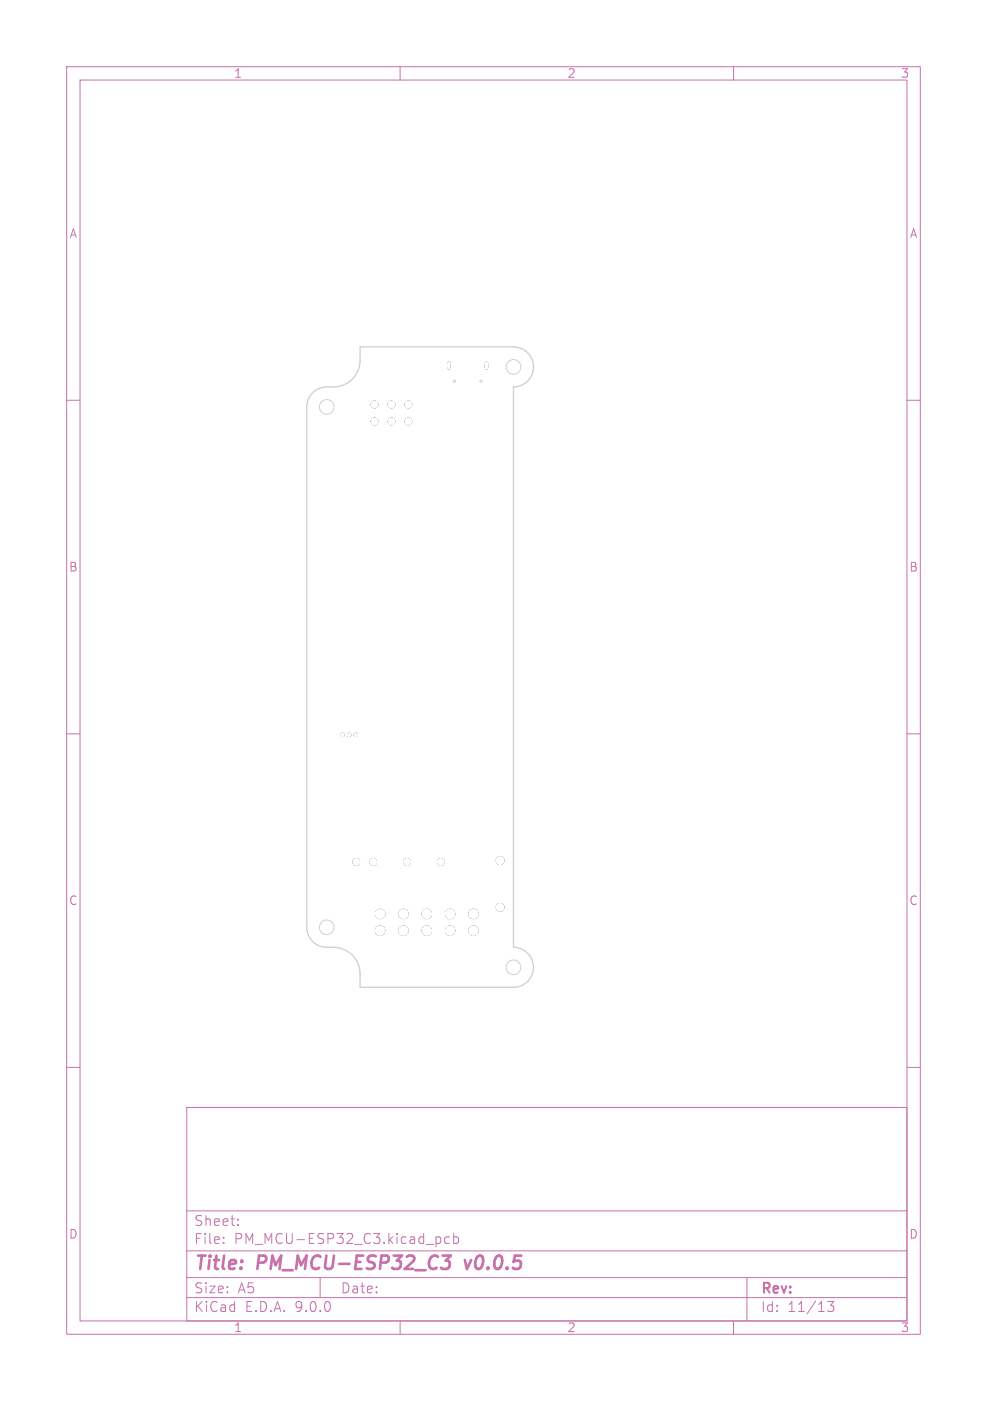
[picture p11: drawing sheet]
<svg xmlns="http://www.w3.org/2000/svg" width="148mm" height="210mm" viewBox="0 0 148 210" stroke-linecap="round" stroke-linejoin="round" font-family="sans-serif">
<defs><g id="words">
<g font-size="2.8" fill="#c872ab">
<text x="29" y="190.9">Title:</text>
<text x="38.7" y="190.9">PM_MCU-ESP32_C3</text>
<text x="70.6" y="190.9">v0.0.5</text>
</g>
<g font-size="2.1" fill="#c872ab">
<text x="29" y="184">Sheet:</text>
<text x="29" y="186.7">File:</text>
<text x="35.1" y="186.7">PM_MCU-ESP32_C3.kicad_pcb</text>
<text x="29" y="196.9">KiCad</text>
<text x="29" y="194.1">Size:</text>
<text x="35.7" y="194.1">A5</text>
<text x="36.7" y="196.9">E.D.A.</text>
<text x="44.3" y="196.9">9.0.0</text>
<text x="51" y="194.1">Date:</text>
<text x="114" y="194.3">Rev:</text>
<text x="114" y="196.9">Id:</text>
<text x="118.1" y="196.9">11/13</text>
</g>
<g font-size="1.8" fill="#c872ab">
<text x="35" y="11.9">1</text>
<text x="85" y="11.9">2</text>
<text x="135" y="11.9">3</text>
<text x="10.3" y="35.9">A</text>
<text x="136.4" y="35.9">A</text>
<text x="10.3" y="85.9">B</text>
<text x="136.3" y="85.9">B</text>
<text x="10.3" y="135.9">C</text>
<text x="136.3" y="135.9">C</text>
<text x="10.3" y="185.9">D</text>
<text x="136.3" y="185.9">D</text>
<text x="35" y="199.9">1</text>
<text x="85" y="199.9">2</text>
<text x="135" y="199.9">3</text>
</g>
</g></defs>
<g fill="none" stroke="#c872ab" stroke-width=".15">
<path d="M10 10h128v190h-128zM12 12h124v186h-124zM60 10v2M110 10v2M10 60h2M136 60h2M10 110h2M136 110h2M10 160h2M28 166h108v32h-108zM136 160h2M28 194.5h108"/>
<path d="M28 191.5h108M28 187.5h108M28 181.5h108M33.5 186.3v.1M33.5 185.5v.1M35.7 183.6v.1M35.7 182.8v.1M48 191.5v3M60 198v2M65.5 185.4l.5 .1 .1 .2-.1 .6-.2 .1h-.3M67.4 185.5l-.4-.1-.3 .3v.4l.1 .2h.6M68 185.5l.5-.1 .2 .3v.4l-.1 .2h-.6"/>
<path d="M68 184.9v1.5M110 198v2M112 191.5v6.5M124.1 195.1h.9l-.5 .6a.41 .41 0 0 1 .5 .3v.3l-.1 .2-.6 .1-.2-.1"/>
</g>
<path d="M66.4 188.2h1.2l-.8 .8h.3l.3 .2v.6l-.4 .4h-.6M69.7 188.9l.3 1.3" fill="none" stroke="#c872ab" stroke-width=".4"/>
<g fill="#000" stroke="#000" stroke-width=".15">
<circle cx="56.2" cy="63.2" r=".5"/>
<circle cx="56.2" cy="60.6" r=".5"/>
<circle cx="58.7" cy="60.6" r=".5"/>
<circle cx="58.7" cy="63.2" r=".5"/>
<circle cx="61.2" cy="63.2" r=".5"/>
<circle cx="61.2" cy="60.6" r=".5"/>
<circle cx="51.3" cy="110.2" r=".25"/>
<circle cx="52.3" cy="110.2" r=".25"/>
<circle cx="53.3" cy="110.2" r=".25"/>
<circle cx="53.4" cy="129.2" r=".5"/>
<circle cx="56" cy="129.2" r=".5"/>
<circle cx="57" cy="139.5" r=".7"/>
<circle cx="57" cy="137" r=".7"/>
<circle cx="60.5" cy="139.5" r=".7"/>
<circle cx="60.5" cy="137" r=".7"/>
<circle cx="61" cy="129.2" r=".5"/>
<circle cx="64" cy="139.5" r=".7"/>
<circle cx="64" cy="137" r=".7"/>
<circle cx="66.1" cy="129.2" r=".5"/>
<circle cx="67.5" cy="139.5" r=".7"/>
<circle cx="67.5" cy="137" r=".7"/>
<circle cx="71" cy="139.5" r=".7"/>
<circle cx="71" cy="137" r=".7"/>
<circle cx="75" cy="136" r=".57"/>
<circle cx="75" cy="129" r=".58"/>
</g>
<path d="M67.3 54.4v.7M73 54.4v.7" fill="none" stroke="#000" stroke-width=".5"/>
<path d="M46.9 58.9a3 3 0 0 1 2.1-.9 4.3 4.3 0 0 0 4.3-1.7l.5-.9 .1-.7 .1-2.7h23a3 3 0 0 1 3 3 3 3 0 0 1-3 3v84a3 3 0 0 1 3 3 3 3 0 0 1-3 3h-23v-2a4 4 0 0 0-4-4h-1a3 3 0 0 1-3-3v-78a3 3 0 0 1 .9-2.1z" fill="none" stroke="#d0d2cd" stroke-width=".2"/>
<g fill="none" stroke="#d0d2cd" stroke-width=".15">
<circle cx="68.1" cy="57.1" r=".17"/>
<circle cx="72.1" cy="57.1" r=".17"/>
<circle cx="77" cy="55" r="1.1"/>
<circle cx="49" cy="61" r="1.1"/>
<circle cx="49" cy="139" r="1.1"/>
<circle cx="77" cy="145" r="1.1"/>
</g>
<g fill="#d0d2cd" stroke="#d0d2cd" stroke-width=".15">
<circle cx="61.2" cy="63.2" r=".5"/>
<circle cx="58.7" cy="63.2" r=".5"/>
<circle cx="56.2" cy="63.2" r=".5"/>
<circle cx="61.2" cy="60.6" r=".5"/>
<circle cx="58.7" cy="60.6" r=".5"/>
<circle cx="56.2" cy="60.6" r=".5"/>
<circle cx="57" cy="137" r=".7"/>
<circle cx="60.5" cy="137" r=".7"/>
<circle cx="64" cy="137" r=".7"/>
<circle cx="67.5" cy="137" r=".7"/>
<circle cx="71" cy="137" r=".7"/>
<circle cx="57" cy="139.5" r=".7"/>
<circle cx="60.5" cy="139.5" r=".7"/>
<circle cx="64" cy="139.5" r=".7"/>
<circle cx="67.5" cy="139.5" r=".7"/>
<circle cx="71" cy="139.5" r=".7"/>
<circle cx="75" cy="136" r=".57"/>
<circle cx="51.3" cy="110.2" r=".25"/>
<circle cx="52.3" cy="110.2" r=".25"/>
<circle cx="53.3" cy="110.2" r=".25"/>
<circle cx="53.4" cy="129.2" r=".5"/>
<circle cx="56" cy="129.2" r=".5"/>
<circle cx="61" cy="129.2" r=".5"/>
<circle cx="66.1" cy="129.2" r=".5"/>
<circle cx="75" cy="129" r=".58"/>
</g>
<path d="M67.3 54.4v.7M73 54.4v.7" fill="none" stroke="#d0d2cd" stroke-width=".5"/>
<g fill="#fff" stroke="#fff" stroke-width=".15">
<circle cx="61.2" cy="63.2" r=".5"/>
<circle cx="58.7" cy="63.2" r=".5"/>
<circle cx="56.2" cy="63.2" r=".5"/>
<circle cx="61.2" cy="60.6" r=".5"/>
<circle cx="58.7" cy="60.6" r=".5"/>
<circle cx="56.2" cy="60.6" r=".5"/>
<circle cx="57" cy="137" r=".7"/>
<circle cx="60.5" cy="137" r=".7"/>
<circle cx="64" cy="137" r=".7"/>
<circle cx="67.5" cy="137" r=".7"/>
<circle cx="71" cy="137" r=".7"/>
<circle cx="57" cy="139.5" r=".7"/>
<circle cx="60.5" cy="139.5" r=".7"/>
<circle cx="64" cy="139.5" r=".7"/>
<circle cx="67.5" cy="139.5" r=".7"/>
<circle cx="71" cy="139.5" r=".7"/>
<circle cx="75" cy="136" r=".57"/>
<circle cx="51.3" cy="110.2" r=".25"/>
<circle cx="52.3" cy="110.2" r=".25"/>
<circle cx="53.3" cy="110.2" r=".25"/>
<circle cx="53.4" cy="129.2" r=".5"/>
<circle cx="56" cy="129.2" r=".5"/>
<circle cx="61" cy="129.2" r=".5"/>
<circle cx="66.1" cy="129.2" r=".5"/>
<circle cx="75" cy="129" r=".58"/>
</g>
<path d="M67.3 54.4v.7M73 54.4v.7" fill="none" stroke="#fff" stroke-width=".5"/>
<use href="#words"/>
</svg>
